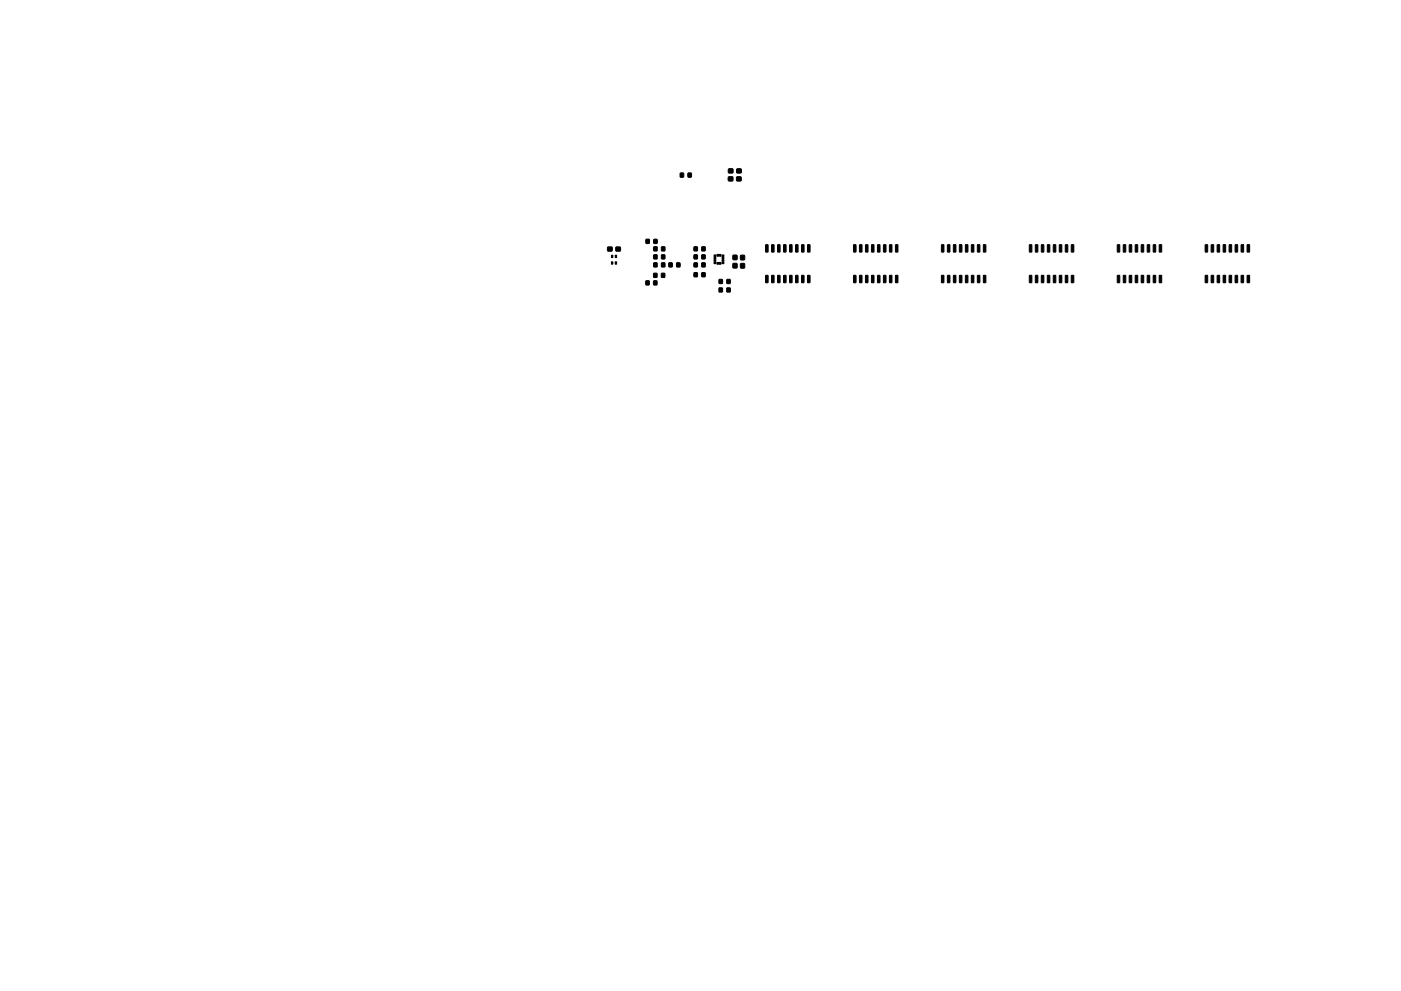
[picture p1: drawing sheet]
<svg xmlns="http://www.w3.org/2000/svg" width="297mm" height="210mm" viewBox="0 0 297 210" stroke-linecap="round" stroke-linejoin="round" font-family="sans-serif">
<g fill="#000" stroke="#000" stroke-width=".21">
<path d="M144.2 36.7h.7v.9h-.7zM145.9 36.7h.7v.9h-.7zM154.4 37.5h.9l.1 .8-.9 .1zM154.5 35.9l.9-.1v.9h-.9zM156.2 37.5h.9v.8l-.9 .1zM156.2 35.9l.9-.1v.9h-.9zM128.8 52.4h.9l.1 .8-.9 .1zM129.6 55.5h.3v.5h-.3zM129.6 54.1h.3v.5h-.3zM130.4 55.5h.3v.5h-.3zM130.4 54.1h.3v.5h-.3zM130.6 52.4h.9v.8l-.9 .1z"/>
<path d="M136.9 59.6h.7v.8h-.7zM137 50.8h.7l-.1 .8h-.6zM138.6 59.6h.7v.8h-.7zM138.6 58h.7v.8h-.7zM138.6 55.8h.7v.8h-.7zM138.6 52.4h.7v.8h-.7zM138.6 54.1h.7v.8h-.7zM138.6 50.8h.7v.8h-.7zM140.2 58h.7v.8h-.7zM140.3 55.8h.7l-.1 .8h-.6zM140.3 52.4h.7l-.1 .8h-.6zM140.3 54.1h.7l-.1 .8h-.6z"/>
<path d="M141.8 55.8h.7v.8h-.7zM143.5 55.8h.7l-.1 .8h-.6zM147.2 55.8h.7l-.1 .8h-.7zM147.2 54.1h.7l-.1 .8h-.7zM147.2 52.4h.7l-.1 .8h-.7zM147.2 57.9h.7l-.1 .8h-.7zM148.8 55.8h.7v.8h-.7zM148.8 54.1h.7v.8h-.7zM148.8 52.4h.7v.8h-.7zM148.8 57.9h.7v.8h-.7zM151.4 55.6h.4v.3h-.4zM151.4 55.1h.4v.3h-.4z"/>
<path d="M151.4 54.6h.4v.3h-.4zM151.4 54.1h.4v.3h-.4zM152 54h.4v.4h-.4zM152 55.7h.4v.4h-.4zM152.5 54h.4v.4h-.4zM152.5 55.7h.4v.4h-.4zM152.5 59.3h.7l-.1 .8h-.6zM153.1 54.1h.4v.3h-.4zM153.1 54.6h.4v.3h-.4zM153.1 55.1h.4v.3h-.4zM153.1 55.6h.4v.3h-.4zM154.1 59.3h.7v.8h-.7z"/>
<path d="M155.4 55.9h.9l-.1 .9h-.8zM155.4 54.2h.9l-.1 .9h-.8zM157 55.9l.9 .1-.1 .9-.8-.1zM157 54.2h.9l-.1 .9h-.8zM162.4 58.4l.5 .1-.1 1.5-.5-.1zM162.4 51.9l.5 .1-.1 1.5-.5-.1zM163.6 58.4l.5 .1-.1 1.5-.4-.1zM163.6 51.9l.5 .1-.1 1.5-.4-.1zM164.9 58.4l.5 .1-.1 1.5-.4-.1zM164.9 51.9l.5 .1-.1 1.5-.4-.1zM166.2 58.4l.5 .1-.1 1.5-.5-.1zM166.2 51.9l.5 .1-.1 1.5-.5-.1z"/>
<path d="M167.4 58.4l.5 .1-.1 1.5-.4-.1zM167.4 51.9l.5 .1-.1 1.5-.4-.1zM168.7 58.4l.5 .1-.1 1.5-.4-.1zM168.7 51.9l.5 .1-.1 1.5-.4-.1zM170 58.4l.5 .1-.1 1.5-.5-.1zM170 51.9l.5 .1-.1 1.5-.5-.1zM171.2 58.4l.5 .1v1.5l-.5-.1zM171.2 51.9l.5 .1v1.5l-.5-.1zM181 58.4l.5 .1-.1 1.5-.4-.1zM181 51.9l.5 .1-.1 1.5-.4-.1zM182.3 58.4l.5 .1-.1 1.5-.5-.1zM182.3 51.9l.5 .1-.1 1.5-.5-.1z"/>
<path d="M183.5 58.4l.5 .1-.1 1.5-.4-.1zM183.5 51.9l.5 .1-.1 1.5-.4-.1zM184.8 58.4l.5 .1-.1 1.5-.4-.1zM184.8 51.9l.5 .1-.1 1.5-.4-.1zM186.1 58.4l.5 .1-.1 1.5-.5-.1zM186.1 51.9l.5 .1-.1 1.5-.5-.1zM187.3 58.4l.5 .1v1.5l-.5-.1zM187.3 51.9l.5 .1v1.5l-.5-.1zM188.6 58.4l.5 .1-.1 1.5-.4-.1zM188.6 51.9l.5 .1-.1 1.5-.4-.1zM189.9 58.4l.5 .1-.1 1.5-.5-.1zM189.9 51.9l.5 .1-.1 1.5-.5-.1z"/>
<path d="M199.6 58.4l.5 .1-.1 1.5-.4-.1zM199.6 51.9l.5 .1-.1 1.5-.4-.1zM200.9 58.4l.5 .1-.1 1.5-.4-.1zM200.9 51.9l.5 .1-.1 1.5-.4-.1zM202.2 58.4l.5 .1-.1 1.5-.5-.1zM202.2 51.9l.5 .1-.1 1.5-.5-.1zM203.4 58.4l.5 .1v1.5l-.5-.1zM203.4 51.9l.5 .1v1.5l-.5-.1zM204.7 58.4l.5 .1-.1 1.5-.4-.1zM204.7 51.9l.5 .1-.1 1.5-.4-.1zM206 58.4l.5 .1-.1 1.5-.5-.1zM206 51.9l.5 .1-.1 1.5-.5-.1z"/>
<path d="M207.3 58.4l.5 .1-.1 1.5-.5-.1zM207.3 51.9l.5 .1-.1 1.5-.5-.1zM208.5 58.4l.5 .1-.1 1.5-.4-.1zM208.5 51.9l.5 .1-.1 1.5-.4-.1zM218.3 58.4l.5 .1-.1 1.5-.5-.1zM218.3 51.9l.5 .1-.1 1.5-.5-.1zM219.5 58.4l.5 .1v1.5l-.5-.1zM219.5 51.9l.5 .1v1.5l-.5-.1zM220.8 58.4l.5 .1-.1 1.5-.4-.1zM220.8 51.9l.5 .1-.1 1.5-.4-.1zM222.1 58.4l.5 .1-.1 1.5-.5-.1zM222.1 51.9l.5 .1-.1 1.5-.5-.1z"/>
<path d="M223.4 58.4l.5 .1-.1 1.5-.5-.1zM223.4 51.9l.5 .1-.1 1.5-.5-.1zM224.6 58.4l.5 .1-.1 1.5-.4-.1zM224.6 51.9l.5 .1-.1 1.5-.4-.1zM225.9 58.4l.5 .1-.1 1.5-.4-.1zM225.9 51.9l.5 .1-.1 1.5-.4-.1zM227.2 58.4l.5 .1-.1 1.5-.5-.1zM227.2 51.9l.5 .1-.1 1.5-.5-.1zM236.9 58.4l.5 .1-.1 1.5-.4-.1zM236.9 51.9l.5 .1-.1 1.5-.4-.1zM238.2 58.4l.5 .1-.1 1.5-.5-.1zM238.2 51.9l.5 .1-.1 1.5-.5-.1z"/>
<path d="M239.5 58.4l.5 .1-.1 1.5-.5-.1zM239.5 51.9l.5 .1-.1 1.5-.5-.1zM240.7 58.4l.5 .1-.1 1.5-.4-.1zM240.7 51.9l.5 .1-.1 1.5-.4-.1zM242 58.4l.5 .1-.1 1.5-.4-.1zM242 51.9l.5 .1-.1 1.5-.4-.1zM243.3 58.4l.5 .1-.1 1.5-.5-.1zM243.3 51.9l.5 .1-.1 1.5-.5-.1zM244.5 58.4l.5 .1-.1 1.5-.4-.1zM244.5 51.9l.5 .1-.1 1.5-.4-.1zM245.8 58.4l.5 .1-.1 1.5-.4-.1zM245.8 51.9l.5 .1-.1 1.5-.4-.1z"/>
<path d="M255.5 58.4l.6 .1-.1 1.5-.5-.1zM255.5 51.9l.6 .1-.1 1.5-.5-.1zM256.8 58.4l.5 .1-.1 1.5-.4-.1zM256.8 51.9l.5 .1-.1 1.5-.4-.1zM258.1 58.4l.5 .1-.1 1.5-.4-.1zM258.1 51.9l.5 .1-.1 1.5-.4-.1zM259.4 58.4l.5 .1-.1 1.5-.5-.1zM259.4 51.9l.5 .1-.1 1.5-.5-.1zM260.6 58.4l.5 .1-.1 1.5-.4-.1zM260.6 51.9l.5 .1-.1 1.5-.4-.1zM261.9 58.4l.5 .1-.1 1.5-.4-.1zM261.9 51.9l.5 .1-.1 1.5-.4-.1z"/>
<path d="M263.2 58.4l.5 .1-.1 1.5-.5-.1zM263.2 51.9l.5 .1-.1 1.5-.5-.1zM264.4 58.4l.5 .1v1.5l-.5-.1zM264.4 51.9l.5 .1v1.5l-.5-.1zM152.5 61.1h.7l-.1 .8h-.6zM154.1 61.1h.7v.8h-.7z"/>
</g>
</svg>
